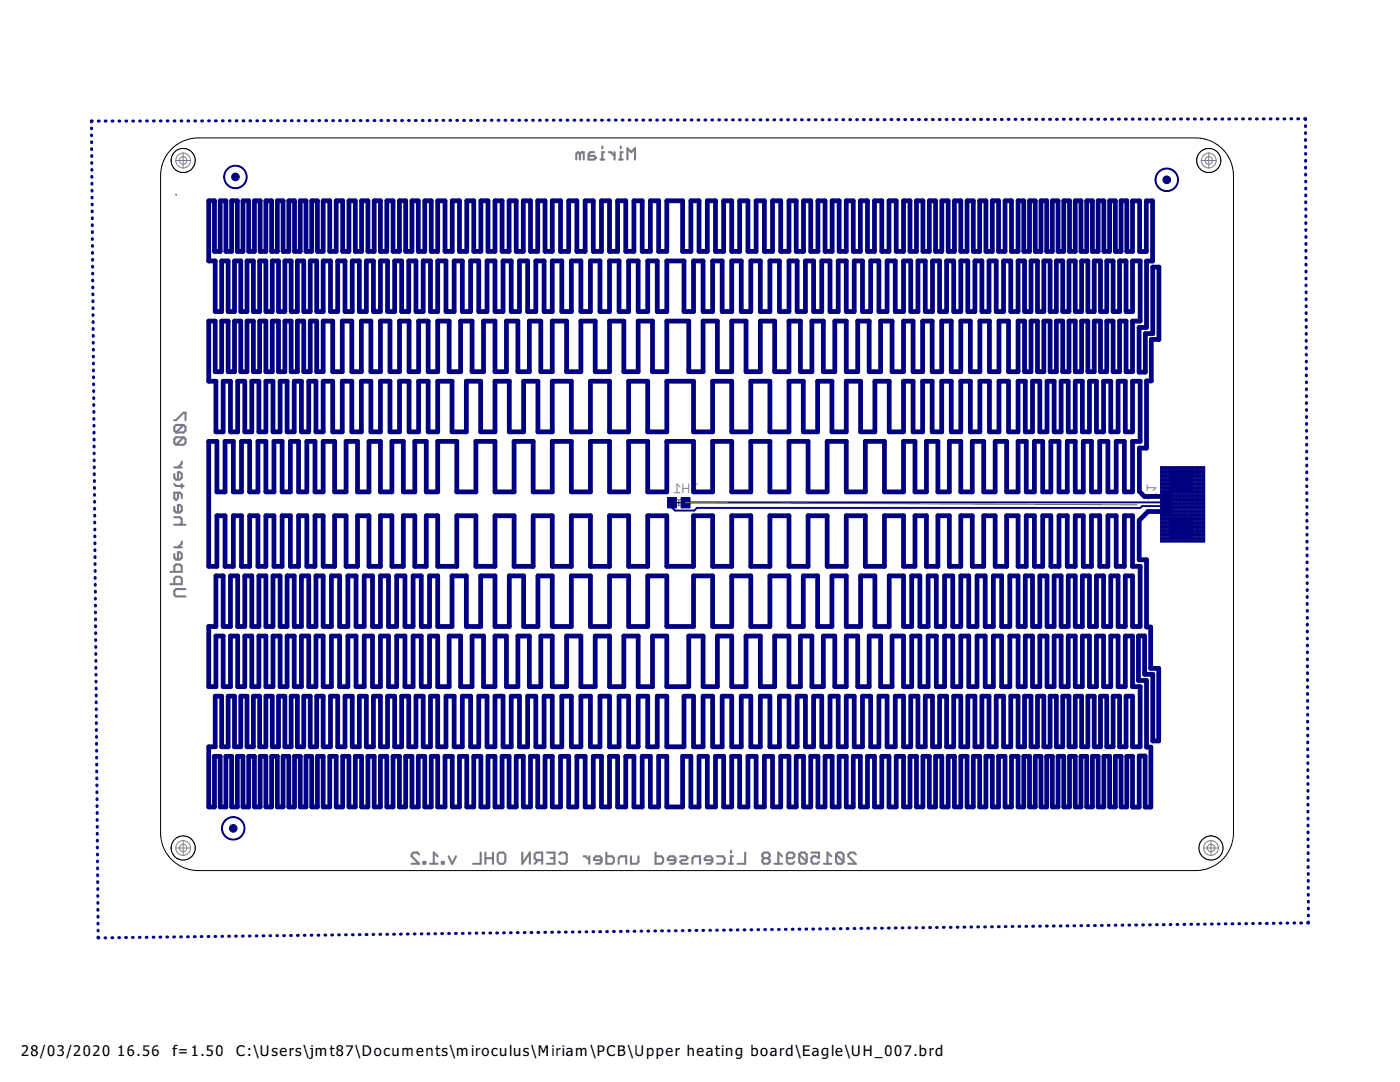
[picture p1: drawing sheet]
<svg xmlns="http://www.w3.org/2000/svg" width="279mm" height="216mm" viewBox="0 0 279 216" stroke-linecap="round" stroke-linejoin="round" font-family="sans-serif">
<defs><g id="words">
<g font-size="3.5">
<text x="4.2" y="210.7">28/03/2020</text>
<text x="23.4" y="210.7">16.56</text>
<text x="34.4" y="210.7">f=1.50</text>
<text x="47.1" y="210.7">C:\Users\jmt87\Documents\miroculus\Miriam\PCB\Upper heating board\Eagle\UH_007.brd</text>
</g>
</g></defs>
<g fill="none" stroke="#000" stroke-width=".2">
<path d="M46.5 35.3h1M47 34.8v1M232.4 35.9h.9M232.9 35.4v1M135.5 99.7v1.2M235.7 99.4v2.4M134.9 100.3h1.2M234.5 100.6h2.5M46.1 165.3h.9M46.5 164.8v1"/>
<circle cx="36.6" cy="32" r="2.39"/>
</g>
<g fill="none" stroke="#808080" stroke-width=".42">
<path d="M115.7 30.7l.4-.3h.4v1.4M115.7 30.7v1.1M115.7 30.7l-.3-.3-.4 .3v1.1M118.6 30.4h-.8l-.3 .3v1.1h1.1l.4-.3-.4-.4h-1.1M119.8 31.8h.8M120.2 29.2v.4M120.6 30.4h-.4v1.4M121.5 30.4h.4l.7 .7M122.6 30.4v1.4M123.5 31.8h.8M123.9 29.2v.4M124.3 30.4h-.4v1.4"/>
<path d="M125.2 31.8v-2.2l.8 .8 .7-.8v2.2M34.8 94.6v.7l.3 .4h.8l.4-.4v-.7l-.4-.4h-.4v1.5M34.8 96.6l.3 .4h1.5M34.8 93.3h1.5M34.8 83.8h.3l1.5-1.5h.4v1.5M35.5 98.3v1.1l-.4 .4-.3-.4v-1.1h1.1l.4 .4v.7M36.3 92.1v.4l-.8 .8M36.3 96.6v.7M36.6 84.8h-1.5l-.3 .4v.7l.3 .4M36.6 87.2h-1.5l-.3 .4v.8l.3 .4M36.6 87.2l.4 .4v.8l-.4 .4h-1.5M36.6 84.8l.4 .4v.7l-.4 .4h-1.5"/>
<path d="M36.6 87.2l-1.5 1.6M36.6 84.8l-1.5 1.5M34 114.1h2.3v-1.1l-.4-.4h-.8l-.3 .4v1.1M34 116.6h2.3v-1.2l-.4-.3h-.8l-.3 .3v1.2M34.8 101.1v.8l.3 .4h.8l.4-.4v-.8l-.4-.3h-.4v1.5M34.8 110.5v.8l.3 .4h.8l.4-.4v-.8l-.4-.3h-.4v1.5M34.8 103.2h1.1l.4 .4v.7l-.4 .4M34.8 109.2h1.5M34.8 104.7h2.2M36.3 108.1v.4l-.8 .7M37 117.5h-1.9l-.3 .4v.8l.3 .3h1.9M83.7 170.5l-.4-.4h-.8l-.4 .4v.4l1.6 1.5h-1.6"/>
<path d="M84.5 172h.4v.4h-.4zM85.8 172.4h1.5M87.3 170.9l-.7-.8v2.3M88.2 172h.4v.4h-.4zM89.5 170.9l.8 1.5 .7-1.5M95.9 170.1v2.3h-1.5M96.9 171.2h1.5M96.9 170.1v2.3M98.4 170.1v2.3M99.7 170.1h.8l.3 .4v1.5l-.3 .4h-.8l-.4-.4v-1.5zM104.2 170.1v2.3l1.5-2.3v2.3M107.4 171.6l-.7 .8"/>
<path d="M108.2 171.6h-1.1l-.4-.4v-.7l.4-.4h1.1v2.3M109.2 170.1h1.5v2.3h-1.5M109.9 171.2h.8M111.6 170.5l.4-.4h.7l.4 .4v1.5l-.4 .4h-.7l-.4-.4M116.5 170.9h.4l.7 .7M117.6 170.9v1.5M120.1 171.6h-1.5v-.4l.3-.3h.8l.4 .3v.8l-.4 .4h-.8M121 170.1v2.3h1.2l.3-.4v-.8l-.3-.3h-1.2M123.5 172.4v-1.2l.3-.3h1.2v1.5M125.9 170.9v1.5h1.2l.3-.4v-1.1M130.8 170.1v2.3h1.2l.3-.4v-.8l-.3-.3h-1.2M134.8 171.6h-1.5v-.4l.4-.3h.7l.4 .3v.8l-.4 .4h-.7"/>
<path d="M135.7 170.9h1.2l.3 .3-.3 .4h-.8l-.4 .4 .4 .4h1.1M138.2 172.4v-1.2l.4-.3h1.1v1.5M142.2 171.6h-1.5v-.4l.3-.3h.8l.4 .3v.8l-.4 .4h-.8M143.1 170.9h1.2l.3 .3v.8l-.3 .4h-1.2M145.5 172.4h.8M145.9 169.7v.4M146.3 170.9h-.4v1.5M148.7 170.1v2.3h-1.5M152.5 171.2l-.4 .4v.4l.4 .4h.7l.4-.4v-.4l-.4-.4M152.5 171.2l-.4-.3v-.4l.4-.4h.7l.4 .4v.4l-.4 .3M152.5 171.2h.7M154.6 172.4h1.5"/>
<path d="M156.1 170.9l-.8-.8v2.3M157 171.2h1.2l.3-.3v-.4l-.3-.4h-.8l-.4 .4v1.5l.4 .4h.8l.3-.4M159.5 170.5v1.5l.4 .4h.7l.4-.4M159.5 170.5l.4-.4h.7l.4 .4v1.5M159.5 170.5l1.5 1.5M161.9 170.1h1.5v1.1l-.7-.3h-.4l-.4 .3v.8l.4 .4h.8l.3-.4M164.4 172.4h1.5M165.9 170.9l-.8-.8v2.3M166.9 170.5v1.5l.3 .4h.8l.4-.4M166.9 170.5l.3-.4h.8l.4 .4v1.5M166.9 170.5l1.5 1.5M170.8 170.5l-.4-.4h-.7l-.4 .4v.4l1.5 1.5h-1.5"/>
</g>
<g fill="none" stroke="#808080" stroke-width=".2">
<path d="M134.3 99.7h2.4v1.2h-2.4zM134.4 99.7v1.1M134.5 98.3h1.2M134.6 99.7v1.2M135.7 97.2l-.6-.6v1.7M136.3 97.5h1.1M136.3 96.6v1.7M136.4 99.7v1.2M136.5 99.7v1.2M137.4 96.6v1.7M138 96.6h1.2M138.6 96.6v1.7"/>
<path d="M228.9 96.7v1.2M228.9 97.3h1.8l-.6 .6M230.7 98.8h-1.5l-.3 .3v.3l.3 .3M230.7 98.5v.6M233.5 93.6h6.4v14.1h-6.4"/>
</g>
<g fill="#000080" stroke="#000080" stroke-width=".2">
<path d="M231.6 93.2h.2l-.1 14.9h-.1z"/>
<path d="M231.6 108l8.7-.1 .1 .2h-8.7z"/>
<path d="M240.2 93.2h.2l-.1 14.9h-.1z"/>
<path d="M231.6 93.2l8.7-.1 .1 .1-8.7 .1z"/>
<path d="M231.7 107.9h8.6l.1 .2h-8.7z"/>
<path d="M231.6 107.8h8.7l.1 .1h-8.7z"/>
<path d="M231.7 107.6h8.6l.1 .1-8.7 .1z"/>
<path d="M231.6 107.5l8.7-.1 .1 .2h-8.7z"/>
<path d="M231.7 107.3h8.6l.1 .1-8.7 .1z"/>
<path d="M231.6 107.2l8.7-.1 .1 .2h-8.7z"/>
<path d="M231.7 107h8.6l.1 .1-8.7 .1z"/>
<path d="M231.6 106.9l8.7-.1 .1 .1-8.7 .1z"/>
<path d="M231.7 106.7h8.6l.1 .1h-8.7z"/>
<path d="M231.6 106.6l8.7-.1 .1 .1-8.7 .1z"/>
<path d="M231.7 106.3h8.6l.1 .2h-8.7z"/>
<path d="M231.6 106.2h8.7l.1 .1-8.7 .1z"/>
<path d="M231.7 106h8.6l.1 .2h-8.7z"/>
<path d="M231.6 105.9h8.7l.1 .1h-8.7z"/>
<path d="M231.7 105.7h8.6l.1 .1-8.7 .1z"/>
<path d="M231.6 105.6l8.7-.1 .1 .2h-8.7z"/>
<path d="M231.7 105.4h8.6l.1 .1-8.7 .1z"/>
<path d="M231.6 105.3l8.7-.1 .1 .1-8.7 .1z"/>
<path d="M231.7 105.1h8.6l.1 .1-8.7 .1z"/>
<path d="M231.6 105l8.7-.1 .1 .1-8.7 .1z"/>
<path d="M231.7 104.8h8.6l.1 .1h-8.7z"/>
<path d="M231.6 104.6h8.7l.1 .1-8.7 .1z"/>
<path d="M231.7 104.4h8.6l.1 .2h-8.7z"/>
<path d="M231.6 104.3h8.7l.1 .1-8.7 .1z"/>
<path d="M231.7 104.1h8.6l.1 .1-8.7 .1z"/>
<path d="M231.6 104l8.7-.1 .1 .2h-8.7z"/>
<path d="M231.7 103.8h8.6l.1 .1-8.7 .1z"/>
<path d="M231.6 103.7l8.7-.1 .1 .2h-8.7z"/>
<path d="M231.7 103.5h8.6l.1 .1-8.7 .1z"/>
<path d="M231.6 103.4l8.7-.1 .1 .1-8.7 .1z"/>
<path d="M231.7 103.2h8.6l.1 .1-8.7 .1z"/>
<path d="M231.6 103.1l8.7-.1 .1 .1-8.7 .1z"/>
<path d="M231.7 102.8h8.6l.1 .2h-8.7z"/>
<path d="M231.6 102.7h8.7l.1 .1-8.7 .1z"/>
<path d="M231.7 102.5h8.6l.1 .2h-8.7z"/>
<path d="M231.6 102.4h8.7l.1 .1-8.7 .1z"/>
<path d="M231.7 102.2h8.6l.1 .1-8.7 .1z"/>
<path d="M231.6 102.1l8.7-.1 .1 .2h-8.7z"/>
<path d="M231.7 101.9h8.6l.1 .1-8.7 .1z"/>
<path d="M231.6 101.8l8.7-.1 .1 .2h-8.7z"/>
<path d="M231.7 101.6h8.6l.1 .1-8.7 .1z"/>
<path d="M231.6 101.5l8.7-.1 .1 .1-8.7 .1z"/>
<path d="M231.7 101.3h8.6l.1 .1-8.7 .1z"/>
<path d="M231.6 101.2l8.7-.1 .1 .1-8.7 .1z"/>
<path d="M231.7 100.9h8.6l.1 .2h-8.7z"/>
<path d="M231.6 100.8h8.7l.1 .1-8.7 .1z"/>
<path d="M231.7 100.6h8.6l.1 .2h-8.7z"/>
<path d="M231.6 100.5h8.7l.1 .1h-8.7z"/>
<path d="M231.7 100.3h8.6l.1 .1-8.7 .1z"/>
<path d="M231.6 100.2l8.7-.1 .1 .2h-8.7z"/>
<path d="M231.7 100h8.6l.1 .1-8.7 .1z"/>
<path d="M231.6 99.9l8.7-.1 .1 .1-8.7 .1z"/>
<path d="M231.7 99.7h8.6l.1 .1-8.7 .1z"/>
<path d="M231.6 99.6l8.7-.1 .1 .1-8.7 .1z"/>
<path d="M231.7 99.4h8.6l.1 .1h-8.7z"/>
<path d="M231.6 99.3l8.7-.1 .1 .1-8.7 .1z"/>
<path d="M231.7 99h8.6l.1 .2h-8.7z"/>
<path d="M231.6 98.9h8.7l.1 .1-8.7 .1z"/>
<path d="M231.7 98.7h8.6l.1 .1-8.7 .1z"/>
<path d="M231.6 98.6h8.7l.1 .1h-8.7z"/>
<path d="M231.7 98.4h8.6l.1 .1-8.7 .1z"/>
<path d="M231.6 98.3l8.7-.1 .1 .2h-8.7z"/>
<path d="M231.7 98.1h8.6l.1 .1-8.7 .1z"/>
<path d="M231.6 98l8.7-.1 .1 .1-8.7 .1z"/>
<path d="M231.7 97.8h8.6l.1 .1-8.7 .1z"/>
<path d="M231.6 97.7l8.7-.1 .1 .1-8.7 .1z"/>
<path d="M231.7 97.5h8.6l.1 .1h-8.7z"/>
<path d="M231.6 97.3h8.7l.1 .1-8.7 .1z"/>
<path d="M231.7 97.1h8.6l.1 .2h-8.7z"/>
<path d="M231.6 97h8.7l.1 .1-8.7 .1z"/>
<path d="M231.7 96.8h8.6l.1 .1-8.7 .1z"/>
<path d="M231.6 96.7l8.7-.1 .1 .2h-8.7z"/>
<path d="M231.7 96.5h8.6l.1 .1-8.7 .1z"/>
<path d="M231.6 96.4l8.7-.1 .1 .2h-8.7z"/>
<path d="M231.7 96.2h8.6l.1 .1-8.7 .1z"/>
<path d="M231.6 96.1l8.7-.1 .1 .1-8.7 .1z"/>
<path d="M231.7 95.9h8.6l.1 .1-8.7 .1z"/>
<path d="M231.6 95.8l8.7-.1 .1 .1-8.7 .1z"/>
<path d="M231.7 95.5h8.6l.1 .2h-8.7z"/>
<path d="M231.6 95.4h8.7l.1 .1-8.7 .1z"/>
<path d="M231.7 95.2h8.6l.1 .2h-8.7z"/>
<path d="M231.6 95.1h8.7l.1 .1h-8.7z"/>
<path d="M231.7 94.9h8.6l.1 .1-8.7 .1z"/>
<path d="M231.6 94.8l8.7-.1 .1 .2h-8.7z"/>
<path d="M231.7 94.6h8.6l.1 .1-8.7 .1z"/>
<path d="M231.6 94.5l8.7-.1 .1 .2h-8.7z"/>
<path d="M231.7 94.3h8.6l.1 .1-8.7 .1z"/>
<path d="M231.6 94.2l8.7-.1 .1 .1-8.7 .1z"/>
<path d="M231.7 94h8.6l.1 .1h-8.7z"/>
<path d="M231.6 93.9l8.7-.1 .1 .1-8.7 .1z"/>
<path d="M231.7 93.6h8.6l.1 .2h-8.7z"/>
<path d="M231.6 93.5h8.7l.1 .1-8.7 .1z"/>
<path d="M231.7 93.3h8.6l.1 .2h-8.7z"/>
<path d="M231.6 93.2h8.7l.1 .1h-8.7z"/>
<path d="M135.9 99.3h1.8v2h-1.8z"/>
<path d="M133.2 99.3h1.8v2h-1.8z"/>
<path d="M232 98.5h1.8v.5h-1.8z"/>
<path d="M232 99.3h1.8v.4h-1.8z"/>
<path d="M232 100h1.8v.5h-1.8z"/>
<path d="M232 100.8h1.8v.4h-1.8z"/>
<path d="M232 101.5h1.8v.5h-1.8z"/>
<path d="M232 102.3h1.8v.4h-1.8z"/>
<path d="M233.5 93.8h4.5v4.1h-4.5z"/>
<path d="M233.5 103.4h4.5v4h-4.5z"/>
</g>
<g fill="#000080" stroke="#000080" stroke-width=".2">
<path d="M44.9 163.7a2.34 2.34 0 0 1 3.7 .4 2.34 2.34 0 0 1-1.4 3.4 2.34 2.34 0 0 1-3-2.2h.2a2.16 2.16 0 0 1 3.1-2 2.16 2.16 0 0 1 .4 3.7 2.16 2.16 0 0 1-3.5-1.3v-.4h-.2a2.39 2.39 0 0 1 .7-1.6z" fill-rule="evenodd"/>
<path d="M45.3 33.7a2.34 2.34 0 0 1 3.7 .4 2.34 2.34 0 0 1-1.4 3.5 2.34 2.34 0 0 1-3-2.3h.2a2.15 2.15 0 0 1 3.1-2 2.15 2.15 0 0 1 .4 3.7 2.15 2.15 0 0 1-3.4-1.3l-.1-.4h-.2a2.29 2.29 0 0 1 .7-1.6z" fill-rule="evenodd"/>
<path d="M231.2 34.3a2.34 2.34 0 0 1 3.7 .4 2.34 2.34 0 0 1-1.4 3.5 2.34 2.34 0 0 1-3-2.3h.2a2.15 2.15 0 0 1 3.1-2 2.15 2.15 0 0 1 .4 3.7 2.15 2.15 0 0 1-3.5-1.3v-.4h-.2a2.29 2.29 0 0 1 .7-1.6z" fill-rule="evenodd"/>
<circle cx="46.5" cy="165.3" r=".76"/>
<circle cx="47" cy="35.3" r=".76"/>
<circle cx="232.9" cy="35.9" r=".76"/>
</g>
<g fill="none" stroke="#000080" stroke-width=".61">
<path d="M18.3 25.5v.2M18.3 26.9v.2M18.3 28.3v.2M18.3 29.7v.1M18.3 31.1v.1M18.3 32.4v.2M18.3 33.8v.2M18.3 35.2v.2M18.4 36.6v.1M18.4 38v.1M18.4 39.3v.2M18.4 24.2h-.2v.1"/>
<path d="M19.6 24.2h.2M21 24.2h.2M22.4 24.2h.1M23.7 24.2h.2M25.1 24.2h.2M26.5 24.2h.1M27.9 24.2h.1M29.3 24.1h.1M30.6 24.1h.2M32 24.1h.2M33.4 24.1h.1M34.8 24.1h.1"/>
<path d="M36.1 24.1h.2M37.5 24.1h.2M38.9 24.1h.1M40.3 24.1h.1M41.6 24.1h.2M43 24.1h.2M44.4 24.1h.1M45.8 24.1h.1M47.1 24.1h.2M48.5 24.1h.2M49.9 24.1h.1M51.3 24.1h.1"/>
<path d="M52.6 24.1h.2M54 24.1h.2M55.4 24.1h.1M56.8 24.1h.1M58.1 24.1h.2M59.5 24.1h.2M60.9 24.1h.1M62.3 24.1h.1M63.6 24.1h.2M65 24.1h.2M66.4 24.1h.1M67.8 24.1h.1"/>
<path d="M69.2 24.1h.1M70.5 24.1h.2M71.9 24.1h.2M73.3 24.1h.1M74.8 24l-.1 .1M76 24h.2M77.4 24h.2M78.8 24h.1M80.2 24h.1M81.5 24h.2M82.9 24h.2M84.3 24h.1"/>
<path d="M85.7 24h.1M87 24h.2M88.4 24h.2M89.8 24h.1M91.2 24h.1M92.5 24h.2M93.9 24h.2M95.3 24h.1M96.7 24h.1M98 24h.2M99.4 24h.2M100.8 24h.1"/>
<path d="M102.2 24h.1M103.5 24h.2M104.9 24h.2M106.3 24h.1M107.7 24h.1M109.1 24h.1M110.4 24h.2M111.8 24h.2M113.2 24h.1M114.6 24h.1M115.9 24h.2M117.3 24h.2"/>
<path d="M118.7 24h.1M120.1 24h.1M121.4 24h.2M122.8 24h.2M124.2 24h.1M125.6 24h.1M126.9 24h.2M128.3 24h.2M129.7 24h.1M131.1 24h.1M132.4 23.9h.2M133.8 23.9h.2"/>
<path d="M135.2 23.9h.1M136.6 23.9h.1M137.9 23.9h.2M139.3 23.9h.2M140.7 23.9h.1M142.1 23.9h.1M143.4 23.9h.2M144.8 23.9h.2M146.2 23.9h.1M147.6 23.9h.1M148.9 23.9h.2M150.3 23.9h.2"/>
<path d="M151.7 23.9h.1M153.1 23.9h.1M154.6 23.9h-.1M155.8 23.9h.2M157.2 23.9h.2M158.6 23.9h.1M160 23.9h.1M161.3 23.9h.2M162.7 23.9h.2M164.1 23.9h.1M165.5 23.9h.1M166.8 23.9h.2"/>
<path d="M168.2 23.9h.2M169.6 23.9h.1M171 23.9h.1M172.3 23.9h.2M173.7 23.9h.2M175.1 23.9h.1M176.4 23.9h.2M177.8 23.9h.2M179.2 23.9h.2M180.6 23.9h.1M181.9 23.9h.2M183.3 23.9h.2"/>
<path d="M184.7 23.9h.2M186.1 23.9h.1M187.5 23.9h.1M188.8 23.8h.2M190.2 23.8h.2M191.6 23.8h.1M193 23.8h.1M194.3 23.8h.2M195.7 23.8h.2M197.1 23.8h.2M198.5 23.8h.1M199.8 23.8h.2"/>
<path d="M201.2 23.8h.2M202.6 23.8h.2M204 23.8h.1M205.3 23.8h.2M206.7 23.8h.2M208.1 23.8h.2M209.5 23.8h.1M210.8 23.8h.2M212.2 23.8h.2M213.6 23.8h.2M215 23.8h.1M216.3 23.8h.2"/>
<path d="M217.7 23.8h.2M219.1 23.8h.2M220.5 23.8h.1M221.8 23.8h.2M223.2 23.8h.2M224.6 23.8h.2M226 23.8h.1M227.4 23.8h.1M228.7 23.8h.2M230.1 23.8h.2M231.5 23.8h.1M232.9 23.8h.1"/>
<path d="M234.4 23.7l-.2 .1M235.6 23.7h.2M237 23.7h.2M238.4 23.7h.1M239.7 23.7h.2M241.1 23.7h.2M242.5 23.7h.2M243.9 23.7h.1M245.2 23.7h.2M246.6 23.7h.2M248 23.7h.2M249.4 23.7h.1"/>
<path d="M250.7 23.7h.2M252.1 23.7h.2M253.5 23.7h.2M254.9 23.7h.1M256.2 23.7h.2M257.6 23.7h.2M259 23.7h.2M260.4 23.7h.1v.2M260.5 25.1v.2M260.5 26.5v.1M260.5 27.9v.1M260.6 29.2v.2"/>
<path d="M260.6 30.6v.2M260.6 32v.2M260.6 33.4v.1M260.6 34.8v.1M260.6 36.2v.1M260.6 37.5v.2M260.6 38.9v.2M18.4 40.7v.2M18.4 42.1v.2M18.4 43.5v.1M18.4 44.9v.1M18.4 46.2v.2"/>
<path d="M18.4 47.6v.2M18.5 49v.1M18.5 50.4v.1M18.5 51.8v.1M18.5 53.1v.2M18.5 54.5v.2M18.5 55.9v.1M18.5 58.7v.1M18.5 57.3v.1M260.6 40.3v.1M260.6 41.7v.1M260.6 43.1v.1"/>
<path d="M260.6 44.4v.2M260.6 45.8v.2M260.6 47.2v.2M260.6 48.6v.1M260.6 50v.1M260.6 51.4v.1M260.6 52.7v.2M260.6 54.1v.2M260.6 55.5v.1M260.6 56.9v.1M260.7 58.3v.1M260.7 59.6v.2"/>
<path d="M18.5 60v.2M18.6 61.4v.2M18.6 62.8v.1M18.6 64.2v.1M18.6 65.6v.1M18.6 66.9v.2M18.6 68.3v.2M18.6 69.7v.1M18.6 71.1v.1M18.6 72.5v.1M18.6 73.8v.2M18.7 76.6v.2"/>
<path d="M18.7 75.2v.2M18.7 78v.1M18.7 79.4v.1M260.7 61v.2M260.7 62.4v.2M260.7 63.8v.1M260.7 65.2v.1M260.7 66.5v.2M260.7 67.9v.2M260.7 69.3v.2M260.7 70.7v.1M260.7 72.1v.1"/>
<path d="M260.7 73.4v.2M260.7 74.8v.2M260.7 76.2v.2M260.7 77.6v.2M260.7 79v.1M18.7 80.7v.2M18.7 82.1v.2M18.7 83.5v.2M18.8 84.9v.1M18.8 86.3v.1M18.8 87.6v.2M18.8 89v.2"/>
<path d="M18.8 90.4v.2M18.8 91.8v.1M18.8 93.2v.1M18.8 94.5v.2M18.8 95.9v.2M18.8 97.3l.1 .2M18.9 98.7v.1M260.7 80.3v.2M260.8 81.7v.2M260.8 83.1v.2M260.8 84.5v.2M260.8 85.9v.1"/>
<path d="M260.8 87.3v.1M260.8 88.6v.2M260.8 90v.2M260.8 91.4v.2M260.8 92.8v.2M260.8 94.2v.1M260.8 95.5v.2M260.8 96.9v.2M260.8 98.3v.2M260.8 99.7v.2M18.9 100.1v.1M18.9 101.4v.2"/>
<path d="M18.9 102.8v.2M18.9 104.2v.2M18.9 105.6v.1M18.9 107v.1M18.9 108.3v.2M18.9 109.7v.2M19 111.1v.2M19 112.5v.1M19 113.9v.1M19 115.2v.2M19 116.6v.2M19 118v.2"/>
<path d="M19 119.4v.1M260.8 101.1v.1M260.8 102.5v.1M260.8 103.8v.2M260.8 105.2v.2M260.8 106.6v.2M260.8 108v.2M260.8 109.4v.1M260.9 110.7v.2M260.9 112.1v.2M260.9 113.5v.2M260.9 114.9v.2"/>
<path d="M260.9 116.3v.1M260.9 117.7v.1M260.9 119v.2M19 120.8v.1M19 122.1v.2M19.1 123.5v.2M19.1 124.9v.2M19.1 126.3v.1M19.1 127.7v.1M19.1 129v.2M19.1 130.4v.2M19.1 131.8v.2"/>
<path d="M19.1 133.2v.1M19.2 134.6v.1M19.2 135.9v.2M19.2 137.3v.2M19.2 138.7v.2M260.9 120.4v.2M260.9 121.8v.2M260.9 123.2v.2M260.9 124.6v.1M260.9 125.9v.2M260.9 127.3v.2M260.9 128.7v.2"/>
<path d="M260.9 130.1v.2M260.9 131.5v.1M260.9 132.9v.1M260.9 134.2v.2M260.9 135.6v.2M260.9 137v.2M260.9 138.4v.2M261 139.8v.1M19.2 140.1v.1M19.2 141.5v.1M19.2 142.8v.2M19.2 144.2v.2"/>
<path d="M19.2 145.6v.2M19.3 147v.1M19.3 148.3v.2M19.3 149.7v.2M19.3 151.1v.2M19.3 152.5v.2M19.3 153.9v.1M19.3 156.6v.2M19.3 155.2v.2M19.3 158v.2M19.4 159.4v.2M261 141.2v.1"/>
<path d="M261 142.5v.2M261 143.9v.2M261 145.3v.2M261 146.7v.1M261 148.1v.1M261 149.4v.2M261 150.8v.2M261 152.2v.2M261 153.6v.2M261 155v.1M261 156.4v.1M261 157.7v.2"/>
<path d="M261 159.1v.2M19.4 160.8v.1M19.4 162.1v.2M19.4 163.5v.2M19.4 164.9v.2M19.4 166.3v.2M19.4 167.7v.1M19.4 169v.2M19.5 170.4v.2M19.5 171.8v.2M19.5 174.6v.1M19.5 173.2v.2"/>
<path d="M19.5 175.9v.2M19.5 177.3v.2M19.5 178.7v.2M261 160.5v.2M261 161.9v.1M261 163.3v.1M261 164.6v.2M261 166v.2M261 167.4v.2M261.1 168.8v.2M261.1 170.2v.1M261.1 171.6v.1"/>
<path d="M261.1 172.9v.2M261.1 174.3v.2M261.1 175.7v.2M261.1 177.1v.1M261.1 178.5v.1M261.1 179.8v.2M19.5 180.1v.1M19.5 181.5v.1M19.6 182.8v.2M19.6 184.2v.2M19.6 187v.1h.1M19.6 185.6v.2"/>
<path d="M21 187.1h.1M22.3 187.1h.2M23.7 187.1h.2M25.1 187.1h.1M26.4 187h.2M28 187h-.2M29.2 187h.1M30.6 187h.1M31.9 187h.2M33.3 187h.1M34.8 186.9l-.1 .1M36 186.9h.2"/>
<path d="M37.4 186.9h.2M38.8 186.9h.1M40.2 186.9h.1M41.7 186.9h-.2M42.9 186.9h.2M44.3 186.8h.1M45.6 186.8h.2M47 186.8h.2M48.5 186.8h-.1M49.8 186.8h.1M51.1 186.8h.2M52.5 186.7h.2"/>
<path d="M53.9 186.7h.1M55.2 186.7h.2M56.6 186.7h.2M58 186.7h.1M59.4 186.6h.1M60.7 186.6h.2M62.1 186.6h.2M63.5 186.6h.1M64.9 186.6h.1M66.2 186.6h.2M67.6 186.5h.1M69 186.5h.1"/>
<path d="M70.3 186.5h.2M71.7 186.5h.2M73.1 186.5h.1M74.4 186.5h.2M75.8 186.4h.2M77.2 186.4h.1M78.5 186.4h.2M79.9 186.4h.2M81.3 186.4h.1M82.7 186.4h.1M84.2 186.3l-.1 .1M85.4 186.3h.2"/>
<path d="M86.8 186.3h.1M88.2 186.3h.1M89.5 186.3h.2M91.1 186.2l-.2 .1M92.3 186.2h.1M93.6 186.2h.2M95 186.2h.2M96.4 186.2h.1M97.9 186.2h-.1M99.1 186.2h.2M100.5 186.1h.1M101.9 186.1h.1"/>
<path d="M103.3 186.1h.1M104.8 186.1h-.2M106 186.1h.2M107.4 186.1h.1M108.7 186h.2M110.1 186h.2M111.5 186h.1M112.8 186h.2M114.2 186h.2M115.6 185.9h.1M117 185.9h.1M118.3 185.9h.2"/>
<path d="M119.7 185.9h.2M121.1 185.9h.1M122.4 185.9h.2M123.8 185.8h.2M125.2 185.8h.1M126.6 185.8h.1M127.9 185.8h.2M129.3 185.8h.2M130.7 185.8h.1M132 185.7h.2M133.4 185.7h.2M134.8 185.7h.1"/>
<path d="M136.2 185.7h.1M137.5 185.7h.2M138.9 185.7h.2M140.3 185.7h.1M141.6 185.6h.2M143 185.6h.2M144.4 185.6h.1M145.8 185.6h.1M147.3 185.5l-.2 .1M148.5 185.5h.2M149.9 185.5h.1M151.3 185.5h.1"/>
<path d="M152.6 185.5h.2M154.1 185.5h-.1M155.4 185.5h.1M156.7 185.4h.2M158.1 185.4h.2M159.5 185.4h.1M161 185.4h-.2M162.2 185.4h.2M163.6 185.4h.1M165 185.3h.1M166.3 185.3h.2M167.9 185.3h-.2"/>
<path d="M169.1 185.3h.1M170.5 185.3h.1M171.8 185.3h.2M173.2 185.2h.1M174.6 185.2h.1M175.9 185.2h.2M177.3 185.2h.2M178.7 185.2h.1M180 185.1h.2M181.4 185.1h.2M182.8 185.1h.1M184.2 185.1h.1"/>
<path d="M185.5 185.1h.2M186.9 185.1h.1M188.3 185h.1M189.7 185h.1M191 185h.2M192.4 185h.2M193.8 185h.1M195.1 185h.2M196.5 185h.2M197.9 184.9h.1M199.2 184.9h.2M200.6 184.9h.2"/>
<path d="M202 184.9h.1M203.5 184.8l-.1 .1M204.7 184.8h.2M206.1 184.8h.2M207.5 184.8h.1M208.9 184.8h.1M210.4 184.8h-.2M211.6 184.8h.2M213 184.7h.1M214.3 184.7h.2M215.7 184.7h.2M217.2 184.7h-.1"/>
<path d="M218.4 184.7h.2M219.8 184.7h.2M221.2 184.6h.1M222.6 184.6h.1M224.1 184.6h-.2M225.3 184.6h.2M226.7 184.6h.1M228 184.6h.2M229.4 184.5h.2M230.8 184.5h.1M232.2 184.5h.1M233.5 184.5h.2"/>
<path d="M234.9 184.5h.2M236.3 184.4h.1M237.7 184.4h.1M239 184.4h.2M240.4 184.4h.1M241.8 184.4h.1M243.1 184.4h.2M244.5 184.3h.2M245.9 184.3h.1M247.2 184.3h.2M248.6 184.3h.2M250 184.3h.1"/>
<path d="M251.4 184.3h.1M252.7 184.3h.2M254.1 184.2h.2M255.5 184.2h.1M256.9 184.2h.1M258.2 184.2h.2M259.6 184.2h.2M261.1 181.2v.2M261.1 182.6v.2M261.1 184v.1h-.1"/>
</g>
<path d="M232.9 99.5h.1M232.9 98.7v.8M134.1 100.3v1l.6 .6h3.9l.5-.6h88.5l.3-.3h5M232.9 101.7v.8M232.9 102l.1 .1M232.9 100.2l-96.1 .1" fill="none" stroke="#000080" stroke-width=".38"/>
<path d="M232.9 99.1h-4.5l-1-1v-8.7h1.4v-13.4h1v-8.3h1.5v-14.4h-1.2v13.3h-1.5v7.7h-1.3v-9h1.5v-13.2h1.2v-12h-1.2v10.1h-1.4v-10.1h-1.4v10.1h-1.1v-10.1h-1.2v10.1h-1.1v-10.1h-1.2v10.1h-1.1v-10.1h-1.1v10.1h-1.2v-10.1h-1.1v10.1h-1.2v-10.1h-1.1v10.1h-1.2v-10.1h-1.1v10.1h-1.1v-10.1h-1.2v10.1h-1.1v-10.1h-1.1v10.1h-1.2v-10.1h-1.1v10.1h-1.2v-10.1h-1.1v10.1h-1.3v-10.1h-1.3v10.1h-1.3v-10.1h-1.3v10.1h-1.2v-10.1h-1.3v10.1h-1.3v-10.1h-1.2v10.1h-1.3v-10.1h-1.2v10.1h-1.3v-10.1h-1.2v10.1h-1.3v-10.1h-1.2v10.1h-1.3v-10.1h-1.3v10.1h-1.3v-10.1h-1.3v10.1h-1.4v-10.1h-1.5v10.1h-1.4v-10.1h-1.5v10.1h-1.4v-10.1h-1.4v10.1h-1.4v-10.1h-1.4v10.1h-1.4v-10.1h-1.4v10.1h-1.4v-10.1h-1.5v10.1h-1.4v-10.1h-1.4v10.1h-1.5v-10.1h-1.4v10.1h-1.7v-10.1h-1.6v10.1h-1.7v-10.1h-1.6v10.1h-1.6v-10.1h-1.7v10.1h-1.6v-10.1h-1.6v10.1h-1.6v-10.1h-1.6v10.1h-1.7v-10.1h-1.6v10.1h-1.7v-10.1h-3.1v10.1h-1.7v-10.1h-1.6v10.1h-1.6v-10.1h-1.7v10.1h-1.6v-10.1h-1.6v10.1h-1.7v-10.1h-1.6v10.1h-1.6v-10.1h-1.6v10.1h-1.7v-10.1h-1.6v10.1h-1.6v-10.1h-1.7v10.1h-1.4v-10.1h-1.5v10.1h-1.4v-10.1h-1.5v10.1h-1.4v-10.1h-1.4v10.1h-1.4v-10.1h-1.4v10.1h-1.4v-10.1h-1.4v10.1h-1.4v-10.1h-1.4v10.1h-1.5v-10.1h-1.4v10.1h-1.5v-10.1h-1.4v10.1h-1.3v-10.1h-1.3v10.1h-1.3v-10.1h-1.3v10.1h-1.2v-10.1h-1.3v10.1h-1.3v-10.1h-1.2v10.1h-1.3v-10.1h-1.2v10.1h-1.3v-10.1h-1.2v10.1h-1.3v-10.1h-1.3v10.1h-1.2v-10.1h-1.3v10.1h-1.3v-10.1h-1.3v10.1h-1.1v-10.1h-1.2v10.1h-1.1v-10.1h-1.2v10.1h-1.1v-10.1h-1.2v10.1h-1.1v-10.1h-1.1v10.1h-1.2v-10.1h-1.1v10.1h-1.2v-10.1h-1.1v10.1h-1.2v-10.1h-1.1v10.1h-1.1v-10.1h-1.2v10.1h-1.1v-10.1h-1.2v10.1h-1.1v-10.1h-1.1v12h1.2v10.1h1.3v-10.1h1.3v10.1h1.3v-10.1h1.2v10.1h1.3v-10.1h1.3v10.1h1.2v-10.1h1.3v10.1h1.2v-10.1h1.3v10.1h1.3v-10.1h1.2v10.1h1.3v-10.1h1.2v10.1h1.3v-10.1h1.3v10.1h1.3v-10.1h1.5v10.1h1.4v-10.1h1.5v10.1h1.4v-10.1h1.4v10.1h1.4v-10.1h1.4v10.1h1.4v-10.1h1.4v10.1h1.5v-10.1h1.4v10.1h1.4v-10.1h1.4v10.1h1.5v-10.1h1.4v10.1h1.5v-10.1h1.6v10.1h1.6v-10.1h1.7v10.1h1.6v-10.1h1.6v10.1h1.7v-10.1h1.6v10.1h1.6v-10.1h1.6v10.1h1.7v-10.1h1.6v10.1h1.6v-10.1h1.7v10.1h1.6v-10.1h1.9v10.1h1.9v-10.1h1.9v10.1h1.9v-10.1h1.9v10.1h1.9v-10.1h1.9v10.1h2v-10.1h1.9v10.1h1.9v-10.1h1.9v10.1h1.9v-10.1h3.4v10.1h1.9v-10.1h1.9v10.1h1.9v-10.1h1.9v10.1h1.9v-10.1h1.9v10.1h1.9v-10.1h1.9v10.1h1.9v-10.1h2v10.1h1.9v-10.1h1.6v10.1h1.6v-10.1h1.7v10.1h1.6v-10.1h1.7v10.1h1.6v-10.1h1.6v10.1h1.6v-10.1h1.6v10.1h1.7v-10.1h1.6v10.1h1.6v-10.1h1.7v10.1h1.6v-10.1h1.5v10.1h1.4v-10.1h1.5v10.1h1.4v-10.1h1.4v10.1h1.4v-10.1h1.4v10.1h1.4v-10.1h1.4v10.1h1.5v-10.1h1.4v10.1h1.4v-10.1h1.4v10.1h1.5v-10.1h1.4v10.1h1.5v-10.1h1.3v10.1h1.3v-10.1h1.3v10.1h1.2v-10.1h1.3v10.1h1.2v-10.1h1.3v10.1h1.2v-10.1h1.3v10.1h1.3v-10.1h1.2v10.1h1.3v-10.1h1.2v10.1h1.3v-10.1h1.2v10.1h1.3v-10.1h1.3v10.1h1.3v-10.1h1.5v12h-1.5v10.1h-1.3v-10.1h-1.3v10.1h-1.3v-10.1h-1.2v10.1h-1.3v-10.1h-1.2v10.1h-1.3v-10.1h-1.2v10.1h-1.3v-10.1h-1.3v10.1h-1.2v-10.1h-1.3v10.1h-1.2v-10.1h-1.3v10.1h-1.2v-10.1h-1.3v10.1h-1.3v-10.1h-1.3v10.1h-1.9v-10.1h-1.9v10.1h-1.9v-10.1h-1.9v10.1h-1.9v-10.1h-2v10.1h-1.9v-10.1h-1.9v10.1h-1.9v-10.1h-1.9v10.1h-1.9v-10.1h-1.9v10.1h-2.3v-10.1h-2.3v10.1h-2.2v-10.1h-2.3v10.1h-2.3v-10.1h-2.3v10.1h-2.3v-10.1h-2.3v10.1h-2.3v-10.1h-2.2v10.1h-2.9v-10.1h-2.9v10.1h-2.8v-10.1h-2.9v10.1h-2.8v-10.1h-2.9v10.1h-2.8v-10.1h-4.4v10.1h-2.9v-10.1h-2.8v10.1h-2.9v-10.1h-2.9v10.1h-2.8v-10.1h-2.9v10.1h-2.8v-10.1h-2.9v10.1h-2.3v-10.1h-2.3v10.1h-2.2v-10.1h-2.3v10.1h-2.3v-10.1h-2.3v10.1h-2.3v-10.1h-2.3v10.1h-2.3v-10.1h-2.2v10.1h-2v-10.1h-1.9v10.1h-1.9v-10.1h-1.9v10.1h-1.9v-10.1h-1.9v10.1h-1.9v-10.1h-1.9v10.1h-1.9v-10.1h-1.9v10.1h-1.9v-10.1h-1.9v10.1h-1.3v-10.1h-1.3v10.1h-1.3v-10.1h-1.2v10.1h-1.3v-10.1h-1.2v10.1h-1.3v-10.1h-1.3v10.1h-1.2v-10.1h-1.3v10.1h-1.2v-10.1h-1.3v10.1h-1.3v-10.1h-1.2v10.1h-1.3v-10.1h-1.3v10.1h-1.3v-10.1h-1.2v12h1.4v10.1h1.4v-10.1h1.5v10.1h1.4v-10.1h1.5v10.1h1.3v-10.1h1.5v10.1h1.4v-10.1h1.4v10.1h1.4v-10.1h1.4v10.1h1.4v-10.1h1.5v10.1h1.4v-10.1h1.5v10.1h1.4v-10.1h1.9v10.1h1.9v-10.1h1.9v10.1h1.9v-10.1h1.9v10.1h1.9v-10.1h1.9v10.1h1.9v-10.1h1.9v10.1h1.9v-10.1h1.9v10.1h2v-10.1h2.8v10.1h2.9v-10.1h2.8v10.1h2.9v-10.1h2.8v10.1h2.9v-10.1h2.9v10.1h2.8v-10.1h3.8v10.1h3.8v-10.1h3.8v10.1h3.9v-10.1h3.8v10.1h3.8v-10.1h5.3v10.1h3.8v-10.1h3.8v10.1h3.8v-10.1h3.8v10.1h3.9v-10.1h2.8v10.1h2.9v-10.1h2.8v10.1h2.9v-10.1h2.8v10.1h2.9v-10.1h2.9v10.1h2.8v-10.1h1.9v10.1h1.9v-10.1h1.9v10.1h1.9v-10.1h1.9v10.1h1.9v-10.1h2v10.1h1.9v-10.1h1.9v10.1h1.9v-10.1h1.9v10.1h1.9v-10.1h1.4v10.1h1.5v-10.1h1.4v10.1h1.5v-10.1h1.4v10.1h1.4v-10.1h1.4v10.1h1.4v-10.1h1.4v10.1h1.4v-10.1h1.4v10.1h1.4v-10.1h1.5v10.1h1.4v-10.1h1.5v10.1h1.4v-10.1h1.5v12h-1.5v10h-1.6v-10h-1.6v10h-1.7v-10h-1.6v10h-1.7v-10h-1.6v10h-1.6v-10h-1.6v10h-1.7v-10h-1.6v10h-1.6v-10h-1.7v10h-1.6v-10h-1.6v10h-2.3v-10h-2.3v10h-2.3v-10h-2.3v10h-2.3v-10h-2.2v10h-2.3v-10h-2.3v10h-2.3v-10h-2.3v10h-3.8v-10h-3.8v10h-3.8v-10h-3.8v10h-3.8v-10h-3.8v10h-3.9v-10h-3.8v10h-3.8v-10h-3.8v10h-3.8v-10h-5.3v10h-3.8v-10h-3.8v10h-3.9v-10h-3.8v10h-3.8v-10h-3.8v10h-3.8v-10h-3.8v10h-3.8v-10h-3.8v10h-3.8v-10h-3.8v10h-2.3v-10h-2.3v10h-2.3v-10h-2.3v10h-2.3v-10h-2.3v10h-2.2v-10h-2.3v10h-2.3v-10h-2.3v10h-1.6v-10h-1.7v10h-1.6v-10h-1.6v10h-1.7v-10h-1.6v10h-1.6v-10h-1.6v10h-1.7v-10h-1.6v10h-1.6v-10h-1.7v10h-1.6v-10h-1.6v24.9h1.6v-10.1h1.6v10.1h1.7v-10.1h1.6v10.1h1.6v-10.1h1.7v10.1h1.6v-10.1h1.6v10.1h1.6v-10.1h1.7v10.1h1.6v-10.1h1.6v10.1h1.7v-10.1h1.6v10.1h2.3v-10.1h2.3v10.1h2.3v-10.1h2.2v10.1h2.3v-10.1h2.3v10.1h2.3v-10.1h2.3v10.1h2.3v-10.1h2.3v10.1h3.8v-10.1h3.8v10.1h3.8v-10.1h3.8v10.1h3.8v-10.1h3.8v10.1h3.8v-10.1h3.8v10.1h3.8v-10.1h3.9v10.1h3.8v-10.1h3.8v10.1h5.3v-10.1h3.8v10.1h3.8v-10.1h3.8v10.1h3.8v-10.1h3.9v10.1h3.8v-10.1h3.8v10.1h3.8v-10.1h3.8v10.1h3.8v-10.1h3.8v10.1h2.3v-10.1h2.3v10.1h2.3v-10.1h2.3v10.1h2.2v-10.1h2.3v10.1h2.3v-10.1h2.3v10.1h2.3v-10.1h2.3v10.1h1.6v-10.1h1.6v10.1h1.7v-10.1h1.6v10.1h1.6v-10.1h1.7v10.1h1.6v-10.1h1.6v10.1h1.6v-10.1h1.7v10.1h1.6v-10.1h1.7v10.1h1.6v-10.1h1.6v10.1h1.5v12h-1.5v-10.1h-1.4v10.1h-1.5v-10.1h-1.4v10.1h-1.5v-10.1h-1.4v10.1h-1.4v-10.1h-1.4v10.1h-1.4v-10.1h-1.4v10.1h-1.4v-10.1h-1.4v10.1h-1.4v-10.1h-1.5v10.1h-1.4v-10.1h-1.5v10.1h-1.4v-10.1h-1.7v10.1h-1.6v-10.1h-1.7v10.1h-1.6v-10.1h-1.6v10.1h-1.7v-10.1h-1.6v10.1h-1.6v-10.1h-1.6v10.1h-1.6v-10.1h-1.7v10.1h-1.6v-10.1h-1.7v10.1h-1.6v-10.1h-2.8v10.1h-2.9v-10.1h-2.9v10.1h-2.8v-10.1h-2.9v10.1h-2.8v-10.1h-2.9v10.1h-2.8v-10.1h-3.9v10.1h-3.8v-10.1h-3.8v10.1h-3.8v-10.1h-3.8v10.1h-5.3v-10.1h-3.8v10.1h-3.8v-10.1h-3.9v10.1h-3.8v-10.1h-3.8v10.1h-3.8v-10.1h-2.8v10.1h-2.9v-10.1h-2.9v10.1h-2.8v-10.1h-2.9v10.1h-2.8v-10.1h-2.9v10.1h-2.8v-10.1h-1.7v10.1h-1.6v-10.1h-1.7v10.1h-1.6v-10.1h-1.6v10.1h-1.7v-10.1h-1.6v10.1h-1.6v-10.1h-1.6v10.1h-1.6v-10.1h-1.7v10.1h-1.6v-10.1h-1.7v10.1h-1.6v-10.1h-1.4v10.1h-1.5v-10.1h-1.4v10.1h-1.5v-10.1h-1.4v10.1h-1.4v-10.1h-1.4v10.1h-1.4v-10.1h-1.4v10.1h-1.5v-10.1h-1.3v10.1h-1.5v-10.1h-1.4v10.1h-1.5v-10.1h-1.4v10.1h-1.4v12h1.4v-10.1h1.4v10.1h1.5v-10.1h1.4v10.1h1.5v-10.1h1.3v10.1h1.5v-10.1h1.4v10.1h1.4v-10.1h1.4v10.1h1.4v-10.1h1.4v10.1h1.5v-10.1h1.4v10.1h1.5v-10.1h1.4v10.1h1.6v-10.1h1.7v10.1h1.6v-10.1h1.7v10.1h1.6v-10.1h1.6v10.1h1.6v-10.1h1.6v10.1h1.7v-10.1h1.6v10.1h1.6v-10.1h1.7v10.1h1.6v-10.1h1.7v10.1h2.2v-10.1h2.3v10.1h2.3v-10.1h2.3v10.1h2.3v-10.1h2.3v10.1h2.3v-10.1h2.2v10.1h2.3v-10.1h2.3v10.1h2.9v-10.1h2.8v10.1h2.9v-10.1h2.8v10.1h2.9v-10.1h2.9v10.1h2.8v-10.1h2.9v10.1h4.4v-10.1h2.8v10.1h2.9v-10.1h2.8v10.1h2.9v-10.1h2.8v10.1h2.9v-10.1h2.9v10.1h2.2v-10.1h2.3v10.1h2.3v-10.1h2.3v10.1h2.3v-10.1h2.3v10.1h2.3v-10.1h2.2v10.1h2.3v-10.1h2.3v10.1h1.6v-10.1h1.7v10.1h1.6v-10.1h1.7v10.1h1.6v-10.1h1.6v10.1h1.6v-10.1h1.6v10.1h1.7v-10.1h1.6v10.1h1.6v-10.1h1.7v10.1h1.6v-10.1h1.7v10.1h1.4v-10.1h1.5v10.1h1.4v-10.1h1.5v10.1h1.4v-10.1h1.4v10.1h1.4v-10.1h1.4v10.1h1.4v-10.1h1.4v10.1h1.4v-10.1h1.4v10.1h1.5v-10.1h1.4v10.1h1.5v-10.1h1.4v10.1h1.5v12h-1.5v-10.1h-1.3v10.1h-1.3v-10.1h-1.3v10.1h-1.2v-10.1h-1.3v10.1h-1.2v-10.1h-1.3v10.1h-1.2v-10.1h-1.3v10.1h-1.3v-10.1h-1.2v10.1h-1.3v-10.1h-1.2v10.1h-1.3v-10.1h-1.2v10.1h-1.3v-10.1h-1.3v10.1h-1.3v-10.1h-1.5v10.1h-1.4v-10.1h-1.5v10.1h-1.4v-10.1h-1.4v10.1h-1.4v-10.1h-1.5v10.1h-1.4v-10.1h-1.4v10.1h-1.4v-10.1h-1.4v10.1h-1.4v-10.1h-1.4v10.1h-1.5v-10.1h-1.4v10.1h-1.5v-10.1h-1.6v10.1h-1.7v-10.1h-1.6v10.1h-1.6v-10.1h-1.7v10.1h-1.6v-10.1h-1.6v10.1h-1.6v-10.1h-1.6v10.1h-1.7v-10.1h-1.6v10.1h-1.7v-10.1h-1.6v10.1h-1.6v-10.1h-1.9v10.1h-2v-10.1h-1.9v10.1h-1.9v-10.1h-1.9v10.1h-1.9v-10.1h-1.9v10.1h-1.9v-10.1h-1.9v10.1h-1.9v-10.1h-1.9v10.1h-3.4v-10.1h-1.9v10.1h-1.9v-10.1h-1.9v10.1h-1.9v-10.1h-2v10.1h-1.9v-10.1h-1.9v10.1h-1.9v-10.1h-1.9v10.1h-1.9v-10.1h-1.9v10.1h-1.9v-10.1h-1.6v10.1h-1.7v-10.1h-1.6v10.1h-1.6v-10.1h-1.7v10.1h-1.6v-10.1h-1.6v10.1h-1.6v-10.1h-1.7v10.1h-1.6v-10.1h-1.6v10.1h-1.7v-10.1h-1.6v10.1h-1.6v-10.1h-1.5v10.1h-1.4v-10.1h-1.5v10.1h-1.4v-10.1h-1.4v10.1h-1.4v-10.1h-1.5v10.1h-1.4v-10.1h-1.4v10.1h-1.4v-10.1h-1.4v10.1h-1.4v-10.1h-1.4v10.1h-1.5v-10.1h-1.4v10.1h-1.5v-10.1h-1.3v10.1h-1.3v-10.1h-1.3v10.1h-1.2v-10.1h-1.3v10.1h-1.2v-10.1h-1.3v10.1h-1.3v-10.1h-1.2v10.1h-1.3v-10.1h-1.2v10.1h-1.3v-10.1h-1.3v10.1h-1.2v-10.1h-1.3v10.1h-1.3v-10.1h-1.3v10.1h-1.2v12h1.1v-10.1h1.1v10.1h1.2v-10.1h1.1v10.1h1.2v-10.1h1.1v10.1h1.1v-10.1h1.2v10.1h1.1v-10.1h1.2v10.1h1.1v-10.1h1.2v10.1h1.1v-10.1h1.1v10.1h1.2v-10.1h1.1v10.1h1.2v-10.1h1.1v10.1h1.2v-10.1h1.1v10.1h1.3v-10.1h1.3v10.1h1.3v-10.1h1.2v10.1h1.3v-10.1h1.3v10.1h1.2v-10.1h1.3v10.1h1.2v-10.1h1.3v10.1h1.2v-10.1h1.3v10.1h1.3v-10.1h1.2v10.1h1.3v-10.1h1.3v10.1h1.3v-10.1h1.3v10.1h1.4v-10.1h1.5v10.1h1.4v-10.1h1.5v10.1h1.4v-10.1h1.4v10.1h1.4v-10.1h1.4v10.1h1.4v-10.1h1.4v10.1h1.4v-10.1h1.4v10.1h1.5v-10.1h1.4v10.1h1.5v-10.1h1.4v10.1h1.7v-10.1h1.6v10.1h1.6v-10.1h1.7v10.1h1.6v-10.1h1.6v10.1h1.6v-10.1h1.7v10.1h1.6v-10.1h1.6v10.1h1.7v-10.1h1.6v10.1h1.6v-10.1h1.7v10.1h3.1v-10.1h1.7v10.1h1.6v-10.1h1.7v10.1h1.6v-10.1h1.6v10.1h1.6v-10.1h1.6v10.1h1.7v-10.1h1.6v10.1h1.6v-10.1h1.7v10.1h1.6v-10.1h1.7v10.1h1.4v-10.1h1.5v10.1h1.4v-10.1h1.4v10.1h1.5v-10.1h1.4v10.1h1.4v-10.1h1.4v10.1h1.4v-10.1h1.4v10.1h1.4v-10.1h1.4v10.1h1.5v-10.1h1.4v10.1h1.5v-10.1h1.4v10.1h1.3v-10.1h1.3v10.1h1.3v-10.1h1.3v10.1h1.2v-10.1h1.3v10.1h1.2v-10.1h1.3v10.1h1.2v-10.1h1.3v10.1h1.2v-10.1h1.3v10.1h1.3v-10.1h1.2v10.1h1.3v-10.1h1.3v10.1h1.3v-10.1h1.3v10.1h1.1v-10.1h1.2v10.1h1.1v-10.1h1.2v10.1h1.1v-10.1h1.1v10.1h1.2v-10.1h1.1v10.1h1.1v-10.1h1.2v10.1h1.1v-10.1h1.2v10.1h1.1v-10.1h1.2v10.1h1.1v-10.1h1.1v10.1h1.2v-10.1h1.1v10.1h1.2v-10.1h1.1v10.1h1.4v-10.1h1.1v10.1h1.2v-11.9h-.9v-13.3h-1.6v-8.9h1.2v7.7h1.7v13.2h1.1v-14.4h-1.6v-8.3h-.8v-13.4h-1.4v-7.9l1.7-1.7h3.9" fill="none" stroke="#000080" stroke-width=".95"/>
<path d="M136.8 100.3l90.1 .4" fill="none" stroke="#808000" stroke-width=".2"/>
<circle cx="36.6" cy="32" r="2.39" fill="#fff" stroke="#000" stroke-width=".2"/>
<circle cx="241.2" cy="32" r="2.39" fill="none" stroke="#000" stroke-width=".2"/>
<circle cx="241.2" cy="32" r="2.39" fill="#fff" stroke="#000" stroke-width=".2"/>
<circle cx="241.7" cy="169.2" r="2.39" fill="none" stroke="#000" stroke-width=".2"/>
<circle cx="241.7" cy="169.2" r="2.39" fill="#fff" stroke="#000" stroke-width=".2"/>
<circle cx="36.6" cy="169.2" r="2.39" fill="none" stroke="#000" stroke-width=".2"/>
<circle cx="36.6" cy="169.2" r="2.39" fill="#fff" stroke="#000" stroke-width=".2"/>
<path d="M34.5 29.4a7.6 7.6 0 0 1 5-1.9h199.2a7.5 7.5 0 0 1 7.5 7.5v131.2a7.5 7.5 0 0 1-7.5 7.5h-199.2a7.5 7.5 0 0 1-7.5-7.5v-131.2a7.7 7.7 0 0 1 2.5-5.6zM35.1 38.9h.1" fill="none" stroke="#000" stroke-width=".2"/>
<g fill="none" stroke="#808080" stroke-width=".2">
<path d="M35 32h3.1M36.6 30.5v3M239.7 32h3.1M241.2 30.5v3M35 169.2h3.1M36.6 167.7v3M240.2 169.2h3M241.7 167.7v3"/>
<circle cx="36.6" cy="32" r="1.48"/>
<circle cx="36.6" cy="32" r=".74"/>
<circle cx="241.2" cy="32" r="1.48"/>
<circle cx="241.2" cy="32" r=".74"/>
<circle cx="36.6" cy="169.2" r="1.48"/>
<circle cx="36.6" cy="169.2" r=".74"/>
<circle cx="241.7" cy="169.2" r="1.48"/>
<circle cx="241.7" cy="169.2" r=".74"/>
</g>
<use href="#words"/>
</svg>
